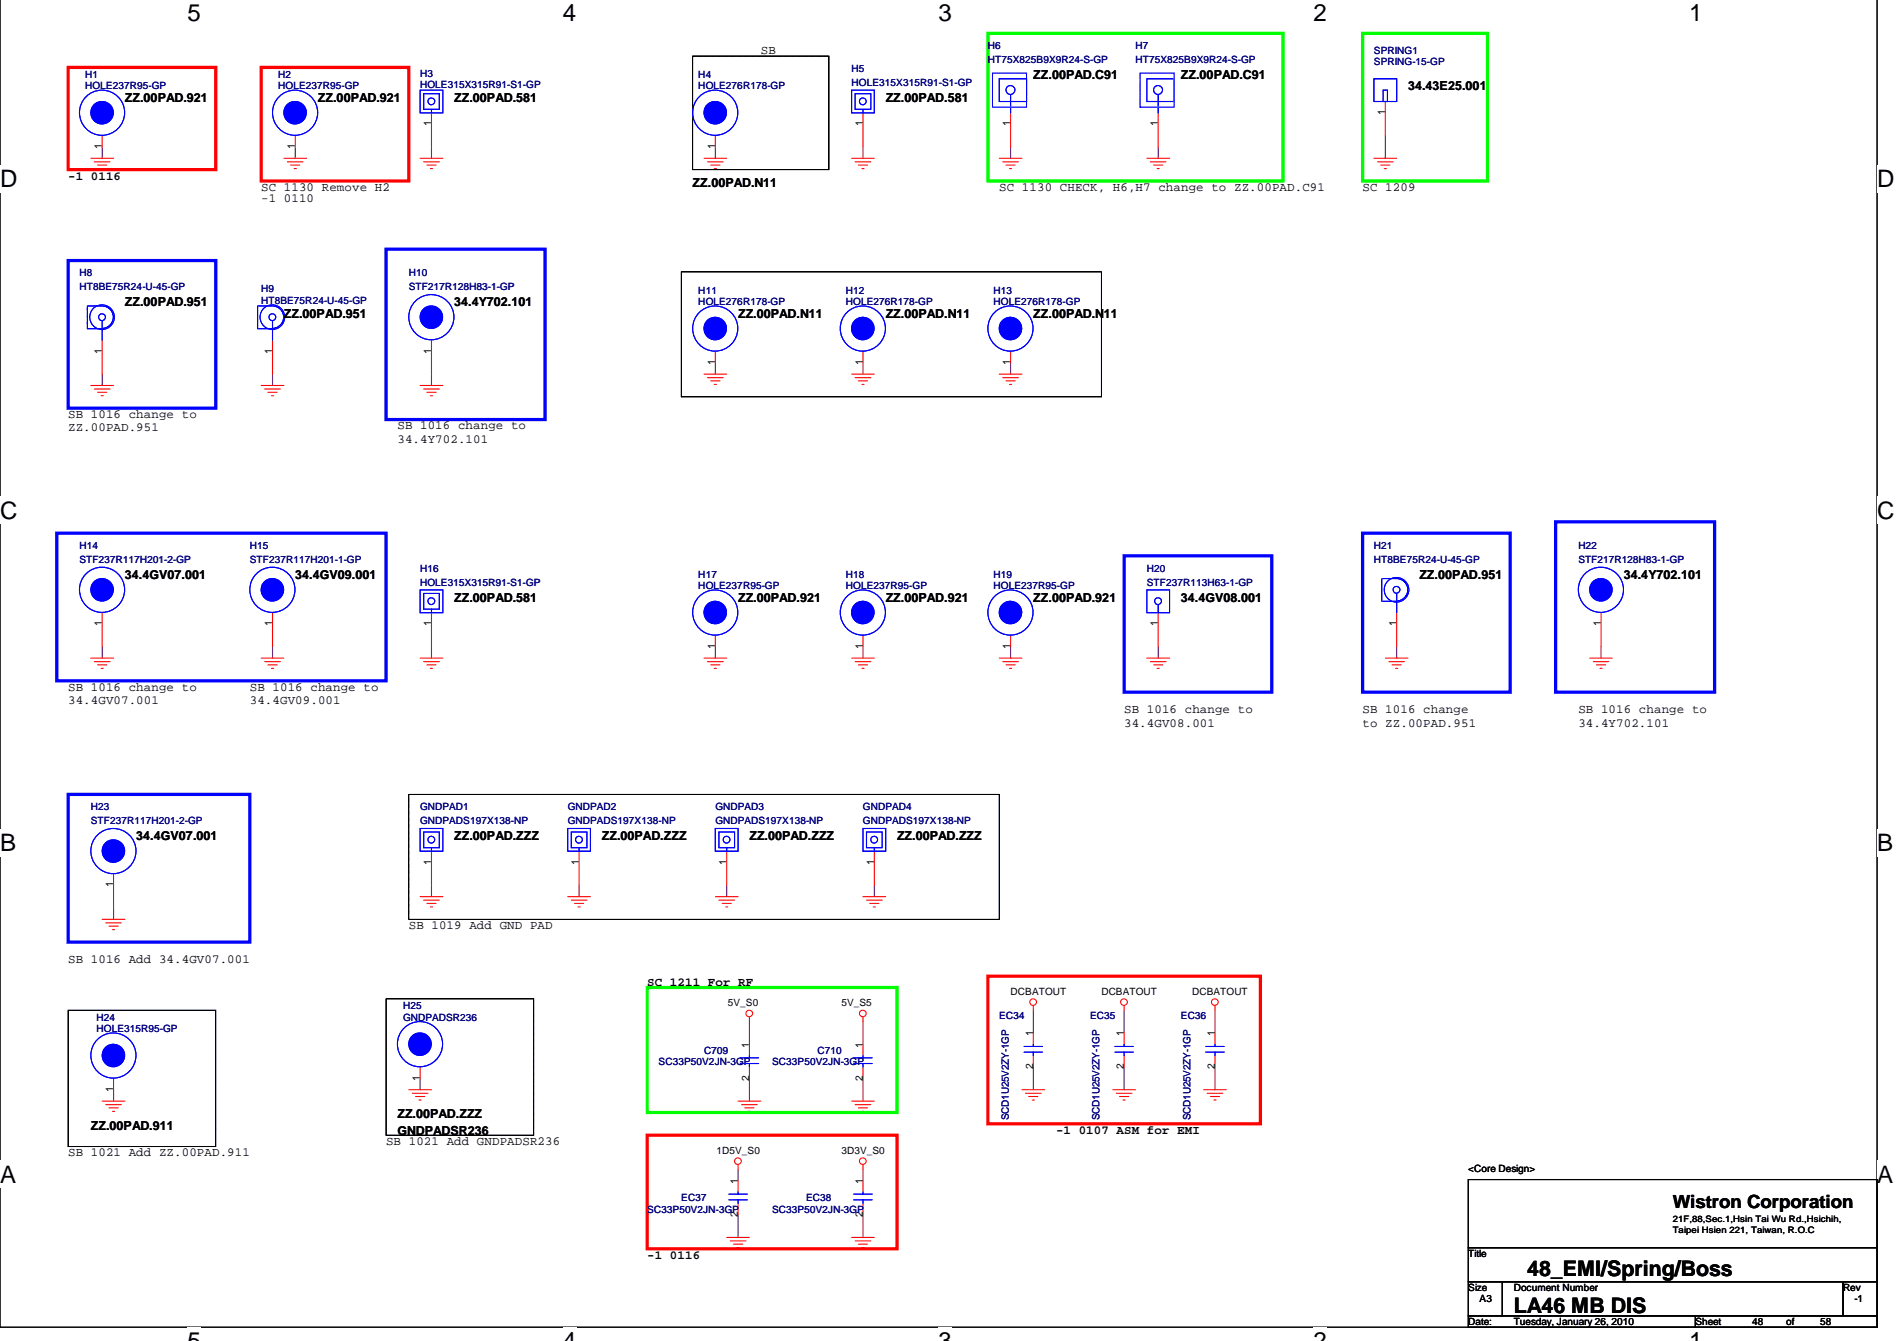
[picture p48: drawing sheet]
<svg xmlns="http://www.w3.org/2000/svg" width="297mm" height="210mm" viewBox="0 0 297 210" stroke-linecap="round" stroke-linejoin="round" font-family="sans-serif">
<defs><g id="words">
<g font-size="3.8">
<text x="29.4" y="3.3">5</text>
<text x="88.1" y="3.3">4</text>
<text x="146.9" y="3.3">3</text>
<text x="205.7" y="3.3">2</text>
<text x="264.5" y="3.3">1</text>
<text x="0" y="29.2">D</text>
<text x="293.9" y="29.2">D</text>
<text x="0" y="81.2">C</text>
<text x="293.9" y="81.2">C</text>
<text x="0" y="133.2">B</text>
<text x="293.9" y="133.2">B</text>
<text x="0" y="185.1">A</text>
<text x="293.9" y="185.1">A</text>
</g>
<g font-size="3.3">
<text x="239.1" y="199.7">48_EMI/Spring/Boss</text>
<text x="237" y="205.5">LA46 MB DIS</text>
</g>
<text font-size="2.8" x="261.9" y="189">Wistron Corporation</text>
<g font-size="1.9">
<text x="119.1" y="8.5">SB</text>
<text x="19.6" y="15.9">ZZ.00PAD.921</text>
<text x="49.8" y="15.9">ZZ.00PAD.921</text>
<text x="71.1" y="15.9">ZZ.00PAD.581</text>
<text x="138.7" y="15.9">ZZ.00PAD.581</text>
<text x="161.8" y="12.4">ZZ.00PAD.C91</text>
<text x="184.9" y="12.4">ZZ.00PAD.C91</text>
<text x="220.5" y="14.2">34.43E25.001</text>
<text x="10.7" y="28.2">-1 0116</text>
<text x="40.9" y="29.9">SC 1130 Remove H2</text>
<text x="108.5" y="29.3">ZZ.00PAD.N11</text>
<text x="156.5" y="29.9">SC 1130 CHECK, H6,H7 change to ZZ.00PAD.C91</text>
<text x="213.4" y="29.9">SC 1209</text>
<text x="40.9" y="31.6">-1 0110</text>
<text x="19.6" y="47.9">ZZ.00PAD.951</text>
<text x="71.1" y="47.9">34.4Y702.101</text>
<text x="44.4" y="49.7">ZZ.00PAD.951</text>
<text x="115.6" y="49.7">ZZ.00PAD.N11</text>
<text x="138.7" y="49.7">ZZ.00PAD.N11</text>
<text x="161.8" y="49.7">ZZ.00PAD.N</text>
<text x="172.9" y="49.7">11</text>
<text x="10.7" y="65.4">SB 1016 change to</text>
<text x="10.7" y="67.5">ZZ.00PAD.951</text>
<text x="62.2" y="67.2">SB 1016 change to</text>
<text x="62.2" y="69.3">34.4Y702.101</text>
<text x="19.6" y="90.6">34.4GV07.001</text>
<text x="46.2" y="90.6">34.4GV09.001</text>
<text x="71.1" y="94.2">ZZ.00PAD.581</text>
<text x="115.6" y="94.2">ZZ.00PAD.921</text>
<text x="138.7" y="94.2">ZZ.00PAD.921</text>
<text x="161.8" y="94.2">ZZ.00PAD.921</text>
<text x="184.9" y="94.2">34.4GV08.001</text>
<text x="222.2" y="90.6">ZZ.00PAD.951</text>
<text x="254.3" y="90.6">34.4Y702.101</text>
<text x="10.7" y="108.1">SB 1016 change to</text>
<text x="10.7" y="110.2">34.4GV07.001</text>
<text x="39.1" y="108.1">SB 1016 change to</text>
<text x="39.1" y="110.2">34.4GV09.001</text>
<text x="176" y="111.6">SB 1016 change to</text>
<text x="176" y="113.7">34.4GV08.001</text>
<text x="213.4" y="111.6">SB 1016 change</text>
<text x="213.4" y="113.7">to ZZ.00PAD.951</text>
<text x="247.1" y="111.6">SB 1016 change to</text>
<text x="247.1" y="113.7">34.4Y702.101</text>
<text x="21.3" y="131.5">34.4GV07.001</text>
<text x="71.1" y="131.5">ZZ.00PAD.ZZZ</text>
<text x="94.2" y="131.5">ZZ.00PAD.ZZZ</text>
<text x="117.3" y="131.5">ZZ.00PAD.ZZZ</text>
<text x="140.5" y="131.5">ZZ.00PAD.ZZZ</text>
<text x="64" y="145.4">SB 1019 Add GND PAD</text>
<text x="10.7" y="150.8">SB 1016 Add 34.4GV07.001</text>
<text x="101.3" y="154.4">SC 1211 For RF</text>
<text x="14.2" y="176.8">ZZ.00PAD.911</text>
<text x="60.5" y="179.2">SB 1021 Add GNDPADSR236</text>
<text x="62.2" y="175.1">ZZ.00PAD.ZZZ</text>
<text x="62.2" y="177.7">GNDPADSR236</text>
<text x="165.4" y="177.5">-1 0107 ASM for EMI</text>
<text x="10.7" y="181">SB 1021 Add ZZ.00PAD.911</text>
<text x="101.3" y="197.1">-1 0116</text>
</g>
<g font-size="1.6" fill="#000080">
<text x="65.8" y="12">H3</text>
<text x="133.3" y="11.3">H5</text>
<text x="154.7" y="7.7">H6</text>
<text x="154.7" y="9.9">HT75X825B9X9R24-S-GP</text>
<text x="177.8" y="7.7">H7</text>
<text x="177.8" y="9.9">HT75X825B9X9R24-S-GP</text>
<text x="215.1" y="8.4">SPRING1</text>
<text x="215.1" y="10.2">SPRING-15-GP</text>
<text x="13.3" y="12.2">H1</text>
<text x="13.3" y="13.9">HOLE237R95-GP</text>
<text x="43.6" y="12.2">H2</text>
<text x="43.6" y="13.9">HOLE237R95-GP</text>
<text x="65.8" y="13.8">HOLE315X315R91-S1-GP</text>
<text x="109.3" y="12.2">H4</text>
<text x="109.3" y="13.9">HOLE276R178-GP</text>
<text x="133.3" y="13.4">HOLE315X315R91-S1-GP</text>
<text x="12.4" y="43.3">H8</text>
<text x="12.4" y="45.4">HT8BE75R24-U-45-GP</text>
<text x="40.9" y="45.8">H9</text>
<text x="40.9" y="47.6">HT8BE75R24-U-45-GP</text>
<text x="64" y="43.3">H10</text>
<text x="64" y="45.4">STF217R128H83-1-GP</text>
<text x="109.3" y="45.9">H11</text>
<text x="109.3" y="47.7">HOLE276R178-GP</text>
<text x="132.5" y="45.9">H12</text>
<text x="132.5" y="47.7">HOLE276R178-GP</text>
<text x="155.6" y="45.9">H13</text>
<text x="155.6" y="47.7">HOLE276R178-GP</text>
<text x="12.4" y="86">H14</text>
<text x="12.4" y="88.1">STF237R117H201-2-GP</text>
<text x="39.1" y="86">H15</text>
<text x="39.1" y="88.1">STF237R117H201-1-GP</text>
<text x="65.8" y="89.5">H16</text>
<text x="179.6" y="89.5">H20</text>
<text x="215.1" y="86">H21</text>
<text x="215.1" y="88.1">HT8BE75R24-U-45-GP</text>
<text x="247.1" y="86">H22</text>
<text x="247.1" y="88.1">STF217R128H83-1-GP</text>
<text x="65.8" y="91.7">HOLE315X315R91-S1-GP</text>
<text x="109.3" y="90.4">H17</text>
<text x="109.3" y="92.2">HOLE237R95-GP</text>
<text x="132.5" y="90.4">H18</text>
<text x="132.5" y="92.2">HOLE237R95-GP</text>
<text x="155.6" y="90.4">H19</text>
<text x="155.6" y="92.2">HOLE237R95-GP</text>
<text x="179.6" y="91.7">STF237R113H63-1-GP</text>
<text x="14.2" y="126.8">H23</text>
<text x="14.2" y="129">STF237R117H201-2-GP</text>
<text x="65.8" y="126.8">GNDPAD1</text>
<text x="65.8" y="129">GNDPADS197X138-NP</text>
<text x="88.9" y="126.8">GNDPAD2</text>
<text x="88.9" y="129">GNDPADS197X138-NP</text>
<text x="112" y="126.8">GNDPAD3</text>
<text x="112" y="129">GNDPADS197X138-NP</text>
<text x="135.1" y="126.8">GNDPAD4</text>
<text x="135.1" y="129">GNDPADS197X138-NP</text>
<text x="15.1" y="159.7">H24</text>
<text x="15.1" y="161.5">HOLE315R95-GP</text>
<text x="63.1" y="158">H25</text>
<text x="63.1" y="159.7">GNDPADSR236</text>
<text x="156.5" y="159.6">EC34</text>
<text x="170.7" y="159.6">EC35</text>
<text x="184.9" y="159.6">EC36</text>
<text x="103.1" y="166.7">SC33P50V2JN-3GP</text>
<text x="110.2" y="164.9">C709</text>
<text x="120.9" y="166.7">SC33P50V2JN-3GP</text>
<text x="128" y="164.9">C710</text>
<text x="157.9" y="175.4" transform="rotate(-90 157.9 175.4)">SCD1U25V2ZY-1GP</text>
<text x="172.2" y="175.4" transform="rotate(-90 172.2 175.4)">SCD1U25V2ZY-1GP</text>
<text x="186.4" y="175.4" transform="rotate(-90 186.4 175.4)">SCD1U25V2ZY-1GP</text>
<text x="101.3" y="189.8">SC33P50V2JN-3GP</text>
<text x="106.7" y="188">EC37</text>
<text x="120.9" y="189.8">SC33P50V2JN-3GP</text>
<text x="126.2" y="188">EC38</text>
</g>
<g font-size="1.6">
<text x="16" y="23.3" transform="rotate(-90 16 23.3)">1</text>
<text x="46.2" y="23.3" transform="rotate(-90 46.2 23.3)">1</text>
<text x="67.5" y="19.8" transform="rotate(-90 67.5 19.8)">1</text>
<text x="112" y="23.3" transform="rotate(-90 112 23.3)">1</text>
<text x="135.1" y="19.8" transform="rotate(-90 135.1 19.8)">1</text>
<text x="158.2" y="19.8" transform="rotate(-90 158.2 19.8)">1</text>
<text x="181.3" y="19.8" transform="rotate(-90 181.3 19.8)">1</text>
<text x="216.9" y="18" transform="rotate(-90 216.9 18)">1</text>
<text x="16" y="55.3" transform="rotate(-90 16 55.3)">1</text>
<text x="42.6" y="55.3" transform="rotate(-90 42.6 55.3)">1</text>
<text x="67.5" y="55.3" transform="rotate(-90 67.5 55.3)">1</text>
<text x="112" y="57.1" transform="rotate(-90 112 57.1)">1</text>
<text x="135.1" y="57.1" transform="rotate(-90 135.1 57.1)">1</text>
<text x="158.2" y="57.1" transform="rotate(-90 158.2 57.1)">1</text>
<text x="16" y="98" transform="rotate(-90 16 98)">1</text>
<text x="42.6" y="98" transform="rotate(-90 42.6 98)">1</text>
<text x="67.5" y="98" transform="rotate(-90 67.5 98)">1</text>
<text x="112" y="101.6" transform="rotate(-90 112 101.6)">1</text>
<text x="135.1" y="101.6" transform="rotate(-90 135.1 101.6)">1</text>
<text x="158.2" y="101.6" transform="rotate(-90 158.2 101.6)">1</text>
<text x="181.3" y="98" transform="rotate(-90 181.3 98)">1</text>
<text x="218.7" y="98" transform="rotate(-90 218.7 98)">1</text>
<text x="250.7" y="98" transform="rotate(-90 250.7 98)">1</text>
<text x="67.5" y="135.4" transform="rotate(-90 67.5 135.4)">1</text>
<text x="90.6" y="135.4" transform="rotate(-90 90.6 135.4)">1</text>
<text x="113.7" y="135.4" transform="rotate(-90 113.7 135.4)">1</text>
<text x="136.9" y="135.4" transform="rotate(-90 136.9 135.4)">1</text>
<text x="17.7" y="138.9" transform="rotate(-90 17.7 138.9)">1</text>
<text x="158.2" y="155.7">DCBATOUT</text>
<text x="172.5" y="155.7">DCBATOUT</text>
<text x="186.7" y="155.7">DCBATOUT</text>
<text x="114" y="157.5">5V_S0</text>
<text x="131.7" y="157.5">5V_S5</text>
<text x="117.3" y="164" transform="rotate(-90 117.3 164)">1</text>
<text x="135.1" y="164" transform="rotate(-90 135.1 164)">1</text>
<text x="161.8" y="167.4" transform="rotate(-90 161.8 167.4)">2</text>
<text x="161.8" y="162.2" transform="rotate(-90 161.8 162.2)">1</text>
<text x="176" y="167.4" transform="rotate(-90 176 167.4)">2</text>
<text x="176" y="162.2" transform="rotate(-90 176 162.2)">1</text>
<text x="190.2" y="167.4" transform="rotate(-90 190.2 167.4)">2</text>
<text x="190.2" y="162.2" transform="rotate(-90 190.2 162.2)">1</text>
<text x="17.7" y="170.9" transform="rotate(-90 17.7 170.9)">1</text>
<text x="65.7" y="169.1" transform="rotate(-90 65.7 169.1)">1</text>
<text x="117.3" y="169.1" transform="rotate(-90 117.3 169.1)">2</text>
<text x="135.1" y="169.1" transform="rotate(-90 135.1 169.1)">2</text>
<text x="112.2" y="180.6">1D5V_S0</text>
<text x="115.5" y="185.3" transform="rotate(-90 115.5 185.3)">1</text>
<text x="131.7" y="180.6">3D3V_S0</text>
<text x="135.1" y="185.3" transform="rotate(-90 135.1 185.3)">1</text>
<text x="229.9" y="183.4">&lt;Core Design&gt;</text>
<text x="115.5" y="190.5" transform="rotate(-90 115.5 190.5)">2</text>
<text x="135.1" y="190.5" transform="rotate(-90 135.1 190.5)">2</text>
<text x="229.9" y="196.7">Title</text>
<text x="229.9" y="202.1">Size</text>
<text x="231.7" y="203.8">A3</text>
<text x="237" y="202.1">Document Number</text>
<text x="288.6" y="202.1">Rev</text>
<text x="290.4" y="203.8">-1</text>
<text x="229.9" y="207.4">Date:</text>
<text x="237" y="207.4">Tuesday, January 26, 2010</text>
<text x="265.5" y="207.4">Sheet</text>
<text x="274.4" y="207.4">48</text>
<text x="279.7" y="207.4">of</text>
<text x="285" y="207.4">58</text>
</g>
<g font-size="1.4">
<text x="261.9" y="191.3">21F,88,Sec.1,Hsin Tai Wu Rd.,Hsichih,</text>
<text x="261.9" y="193.1">Taipei Hsien 221, Taiwan, R.O.C</text>
</g>
</g></defs>
<path d="M0 -.1v207.8h293.9v-207.8" fill="none" stroke="#000" stroke-width=".17"/>
<g fill="#fff">
<path d="M29.4 -.1h2.1v4.2h-2.1z"/>
<path d="M29.4 207.7h2.1v2.2h-2.1z"/>
<path d="M88.1 -.1h2.2v4.2h-2.2z"/>
<path d="M88.1 207.7h2.2v2.2h-2.2z"/>
<path d="M146.9 -.1h2.2v4.2h-2.2z"/>
<path d="M146.9 207.7h2.2v2.2h-2.2z"/>
<path d="M205.7 -.1h2.1v4.2h-2.1z"/>
<path d="M205.7 207.7h2.1v2.2h-2.1z"/>
<path d="M264.5 -.1h2.1v4.2h-2.1z"/>
<path d="M264.5 207.7h2.1v2.2h-2.1z"/>
<path d="M0 25.8h2.8v4.3h-2.8z"/>
<path d="M293.9 25.8h2.8v4.3h-2.8z"/>
<path d="M0 77.8h2.8v4.2h-2.8z"/>
<path d="M293.9 77.8h2.8v4.2h-2.8z"/>
<path d="M0 129.8h2.5v4.2h-2.5z"/>
<path d="M293.9 129.8h2.6v4.2h-2.6z"/>
<path d="M0 181.7h2.5v4.2h-2.5z"/>
<path d="M293.9 181.7h2.6v4.2h-2.6z"/>
</g>
<g fill="none" stroke="#800040" stroke-width=".17">
<path d="M16 23v1.8M46.2 23v1.8M67.6 23v1.8M112 23v1.8M135.1 23v1.8M158.2 23v1.8M181.4 23v1.8M216.9 21.2v3.6M16 58.6v1.7M42.7 58.6v1.7M67.6 58.6v1.7M112 56.8v1.8"/>
<path d="M135.1 56.8v1.8M158.2 56.8v1.8M16 101.2v1.8M42.7 101.2v1.8M67.6 101.2v1.8M112 101.2v1.8M135.1 101.2v1.8M158.2 101.2v1.8M181.4 101.2v1.8M218.7 101.2v1.8M250.7 101.2v1.8M67.6 138.6v1.7"/>
<path d="M90.7 138.6v1.7M113.8 138.6v1.7M136.9 138.6v1.7M17.8 142.1v1.8M117.3 159.9v3.6M135.1 159.9v3.6M161.8 158.1v3.6M176 158.1v3.6M190.2 158.1v3.6M17.8 170.6v1.8M65.8 168.8v1.8M117.3 168.8v3.6"/>
<path d="M135.1 168.8v3.6M161.8 167v3.6M176 167v3.6M190.2 167v3.6M115.6 183v1.8M115.6 190.1v3.6M135.1 183v1.8M135.1 190.1v3.6"/>
</g>
<g fill="none" stroke="#f00" stroke-width=".17">
<path d="M67.6 17.7v5.3M135.1 17.7v5.3M158.2 17.7v5.3M181.4 17.7v5.3M216.9 15.9v5.3M14.2 24.8h3.6M14.8 25.3h2.4M15.3 25.8h1.4M15.8 26.4h.4M16 21.2v1.8M44.4 24.8h3.6M45 25.3h2.5"/>
<path d="M45.5 25.8h1.4M46.1 26.4h.3M46.2 21.2v1.8M65.8 24.8h3.5M66.3 25.3h2.5M66.8 25.8h1.5M67.4 26.4h.3M110.2 24.8h3.6M110.8 25.3h2.4M111.3 25.8h1.4M111.8 26.4h.4M112 21.2v1.8"/>
<path d="M133.3 24.8h3.6M133.9 25.3h2.5M134.4 25.8h1.4M135 26.4h.3M156.5 24.8h3.5M157 25.3h2.5M157.5 25.8h1.5M158.1 26.4h.3M179.6 24.8h3.5M180.1 25.3h2.5M180.6 25.8h1.5M181.2 26.4h.3"/>
<path d="M215.1 24.8h3.6M215.7 25.3h2.4M216.2 25.8h1.4M216.7 26.4h.4M16 53.2v5.4M42.7 53.2v5.4M67.6 53.2v5.4M110.2 58.6h3.6M110.8 59.1h2.4M111.3 59.6h1.4M112 55v1.8M133.3 58.6h3.6"/>
<path d="M133.9 59.1h2.5M134.4 59.6h1.4M135.1 55v1.8M156.5 58.6h3.5M157 59.1h2.5M157.5 59.6h1.5M158.2 55v1.8M14.2 60.3h3.6M14.8 60.9h2.4M15.3 61.4h1.4M15.8 61.9h.4M40.9 60.3h3.5"/>
<path d="M41.4 60.9h2.5M42 61.4h1.4M42.5 61.9h.3M65.8 60.3h3.5M66.3 60.9h2.5M66.8 61.4h1.5M67.4 61.9h.3M111.8 60.2h.4M135 60.2h.3M158.1 60.2h.3M16 95.9v5.3M42.7 95.9v5.3"/>
<path d="M67.6 95.9v5.3M112 99.5v1.7M135.1 99.5v1.7M158.2 99.5v1.7M181.4 95.9v5.3M218.7 95.9v5.3M250.7 95.9v5.3M14.2 103h3.6M14.8 103.6h2.4M15.3 104.1h1.4M15.8 104.6h.4M40.9 103h3.5"/>
<path d="M41.4 103.6h2.5M42 104.1h1.4M42.5 104.6h.3M65.8 103h3.5M66.3 103.6h2.5M66.8 104.1h1.5M67.4 104.6h.3M110.2 103h3.6M110.8 103.6h2.4M111.3 104.1h1.4M111.8 104.6h.4M133.3 103h3.6"/>
<path d="M133.9 103.6h2.5M134.4 104.1h1.4M135 104.6h.3M156.5 103h3.5M157 103.6h2.5M157.5 104.1h1.5M158.1 104.6h.3M179.6 103h3.5M180.1 103.6h2.5M180.6 104.1h1.5M181.2 104.6h.3M216.9 103h3.6"/>
<path d="M217.5 103.6h2.4M218 104.1h1.4M218.5 104.6h.4M248.9 103h3.6M249.5 103.6h2.4M250 104.1h1.4M250.5 104.6h.4M17.8 136.8v5.3M67.6 133.2v5.4M90.7 133.2v5.4M113.8 133.2v5.4M136.9 133.2v5.4"/>
<path d="M16 143.9h3.6M16.6 144.5h2.4M17.1 145h1.4M17.6 145.5h.3M65.8 140.3h3.5M66.3 140.9h2.5M66.8 141.4h1.5M67.4 142h.3M88.9 140.3h3.6M89.5 140.9h2.4M90 141.4h1.4M90.5 142h.3"/>
<path d="M112 140.3h3.6M112.6 140.9h2.4M113.1 141.4h1.4M113.6 142h.4M117.3 159.2v.7M135.1 140.3h3.6M135.1 159.2v.7M135.7 140.9h2.4M136.2 141.4h1.4M136.7 142h.4M161.8 157.4v.7M176 157.4v.7"/>
<path d="M190.2 157.4v.7M16 172.4h3.6M16.6 172.9h2.4M17.1 173.4h1.4M17.6 174h.3M17.8 168.8v1.8M64 170.6h3.6M64.6 171.1h2.4M65.1 171.6h1.4M65.6 172.2h.4M65.8 167v1.8M115.6 172.4h3.5"/>
<path d="M116.1 172.9h2.5M116.6 173.4h1.5M117.2 174h.3M117.3 163.5v1.7M117.3 167v1.8M133.3 172.4h3.6M133.9 172.9h2.5M134.4 173.4h1.4M135 174h.3M135.1 163.5v1.7M135.1 167v1.8M160 170.6h3.6"/>
<path d="M160.6 171.1h2.4M161.1 171.6h1.4M161.6 172.2h.4M161.8 161.7v1.8M161.8 165.2v1.8M174.2 170.6h3.6M174.8 171.1h2.4M175.3 171.6h1.4M175.9 172.2h.3M176 161.7v1.8M176 165.2v1.8M188.5 170.6h3.5"/>
<path d="M189 171.1h2.5M189.5 171.6h1.5M190.1 172.2h.3M190.2 161.7v1.8M190.2 165.2v1.8M113.8 193.7h3.5M114.3 194.2h2.5M114.9 194.7h1.4M115.4 195.3h.3M115.6 182.3v.7M115.6 184.8v1.8M115.6 188.4v1.7"/>
<path d="M133.3 193.7h3.6M133.9 194.2h2.5M134.4 194.7h1.4M135 195.3h.3M135.1 182.3v.7M135.1 184.8v1.8M135.1 188.4v1.7"/>
<circle cx="117.3" cy="158.6" r=".52"/>
<circle cx="135.1" cy="158.6" r=".52"/>
<circle cx="161.8" cy="156.9" r=".52"/>
<circle cx="176" cy="156.9" r=".52"/>
<circle cx="190.2" cy="156.9" r=".52"/>
<circle cx="115.6" cy="181.7" r=".52"/>
<circle cx="135.1" cy="181.7" r=".52"/>
</g>
<path d="M229.9 184.6h64v10.7h-64zM229.9 195.3h64v5.3h-64zM229.9 200.6h5.3v5.4h-5.3zM229.9 206h35.6v1.7h-35.6zM235.2 200.6h53.4v5.4h-53.4zM265.5 206h28.4v1.7h-28.4zM288.6 200.6h5.3v5.4h-5.3z" fill="none" stroke="#000" stroke-width=".17"/>
<path d="M108.5 8.8h21.3v17.8h-21.3zM106.7 42.6h65.8v19.5h-65.8zM64 124.3h92.5v19.6h-92.5zM10.7 158.1h23.1v21.4h-23.1zM60.5 156.4h23.1v21.3h-23.1z" fill="none" stroke="#000" stroke-width=".16"/>
<path d="M60.5 39h24.8v26.7h-24.8zM10.7 40.8h23.1v23.1h-23.1zM8.9 83.5h51.6v23.1h-51.6zM176 87h23.1v21.3h-23.1zM213.4 83.5h23.1v24.8h-23.1zM243.6 81.7h24.9v26.6h-24.9zM10.7 124.3h28.4v23.2h-28.4z" fill="none" stroke="#00f" stroke-width=".51"/>
<path d="M10.7 10.6h23.1v16h-23.1zM40.9 10.6h23.1v17.7h-23.1zM154.7 152.8h42.7v23.1h-42.7zM101.3 177.7h39.2v17.8h-39.2z" fill="none" stroke="#f00" stroke-width=".51"/>
<path d="M154.7 5.2h46.2v23.1h-46.2zM213.4 5.2h19.5v23.1h-19.5zM101.3 154.6h39.2v19.5h-39.2z" fill="none" stroke="#0f0" stroke-width=".51"/>
<g fill="#00f" stroke="#00f" stroke-width=".17">
<circle cx="135.1" cy="51.4" r="1.76"/>
<circle cx="112" cy="17.6" r="1.76"/>
<circle cx="17.8" cy="165.2" r="1.76"/>
<circle cx="158.2" cy="51.4" r="1.76"/>
<circle cx="16" cy="17.6" r="1.76"/>
<circle cx="65.8" cy="163.4" r="1.76"/>
<circle cx="250.7" cy="92.3" r="1.76"/>
<circle cx="135.1" cy="95.9" r="1.76"/>
<circle cx="16" cy="92.3" r="1.76"/>
<circle cx="17.8" cy="133.2" r="1.76"/>
<circle cx="158.2" cy="95.9" r="1.76"/>
<circle cx="112" cy="51.4" r="1.76"/>
<circle cx="67.5" cy="49.6" r="1.76"/>
<circle cx="46.2" cy="17.6" r="1.76"/>
<circle cx="112" cy="95.9" r="1.76"/>
<circle cx="42.6" cy="92.3" r="1.76"/>
</g>
<g fill="none" stroke="#00f" stroke-width=".17">
<path d="M65.8 14.1h3.5v3.6h-3.5zM66.3 14.7h2.5v2.4h-2.5zM67.6 17.1v.6M133.3 14.1h3.6v3.6h-3.6zM133.9 14.7h2.5v2.4h-2.5zM135.1 17.1v.6M156.5 12.3h4.2v3.6h-4.2zM158.2 14.8v2.9M179.6 12.3h4.3v3.6h-4.3zM181.4 14.8v2.9M215.1 12.3h3.6v3.6h-3.6zM216.6 14.1h.7v1.8h-.7z"/>
<path d="M16 50.2v3M42.7 50.2v3M65.8 92.3h3.5v3.6h-3.5zM66.3 92.9h2.5v2.4h-2.5zM67.6 95.3v.6M179.6 92.3h3.5v3.6h-3.5zM181.4 94.7v1.2M218.7 92.9v3M65.8 129.7h3.5v3.5h-3.5zM66.3 130.2h2.5v2.5h-2.5zM67.6 132.7v.5M88.9 129.7h3.6v3.5h-3.6z"/>
<path d="M89.5 130.2h2.4v2.5h-2.4zM90.7 132.7v.5M112 129.7h3.6v3.5h-3.6zM112.6 130.2h2.4v2.5h-2.4zM113.8 132.7v.5M135.1 129.7h3.6v3.5h-3.6zM135.7 130.2h2.4v2.5h-2.4zM136.9 132.7v.5M115.9 165.6h2.9M115.9 166.5h2.9M117.3 165.2v.4M117.3 166.5v.5"/>
<path d="M133.7 165.6h2.9M133.7 166.5h2.9M135.1 165.2v.4M135.1 166.5v.5M160.4 163.8h2.8M160.4 164.7h2.8M161.8 163.5v.3M161.8 164.7v.5M174.6 163.8h2.9M174.6 164.7h2.9M176 163.5v.3M176 164.7v.5"/>
<path d="M188.8 163.8h2.9M188.8 164.7h2.9M190.2 163.5v.3M190.2 164.7v.5M114.1 186.9h2.9M114.1 187.8h2.9M115.6 186.6v.3M115.6 187.8v.6M133.7 186.9h2.9M133.7 187.8h2.9M135.1 186.6v.3M135.1 187.8v.6"/>
<circle cx="16" cy="17.6" r="3.5"/>
<circle cx="46.2" cy="17.6" r="3.5"/>
<circle cx="67.5" cy="15.9" r=".54"/>
<circle cx="112" cy="17.6" r="3.5"/>
<circle cx="135.1" cy="15.9" r=".54"/>
<circle cx="158.2" cy="14.1" r=".7"/>
<circle cx="181.3" cy="14.1" r=".7"/>
<circle cx="16" cy="49.6" r=".54"/>
<circle cx="16" cy="49.6" r="1.93"/>
<circle cx="42.6" cy="49.6" r=".54"/>
<circle cx="42.6" cy="49.6" r="1.93"/>
<circle cx="67.5" cy="49.6" r="3.5"/>
<circle cx="112" cy="51.4" r="3.5"/>
<circle cx="135.1" cy="51.4" r="3.5"/>
<circle cx="158.2" cy="51.4" r="3.5"/>
<circle cx="16" cy="92.3" r="3.5"/>
<circle cx="42.6" cy="92.3" r="3.5"/>
<circle cx="67.5" cy="94.1" r=".54"/>
<circle cx="112" cy="95.9" r="3.5"/>
<circle cx="135.1" cy="95.9" r="3.5"/>
<circle cx="158.2" cy="95.9" r="3.5"/>
<circle cx="181.3" cy="94.1" r=".54"/>
<circle cx="218.7" cy="92.3" r=".54"/>
<circle cx="218.7" cy="92.3" r="1.93"/>
<circle cx="250.7" cy="92.3" r="3.5"/>
<circle cx="17.8" cy="133.2" r="3.5"/>
<circle cx="67.5" cy="131.4" r=".54"/>
<circle cx="90.7" cy="131.4" r=".54"/>
<circle cx="113.8" cy="131.4" r=".54"/>
<circle cx="136.9" cy="131.4" r=".54"/>
<circle cx="17.8" cy="165.2" r="3.5"/>
<circle cx="65.8" cy="163.4" r="3.5"/>
</g>
<path d="M155.4 11.4h5.3v5.4h-5.3zM178.5 11.4h5.4v5.4h-5.4z" fill="none" stroke="#fff" stroke-width=".16" stroke-dasharray=".3 .1"/>
<path d="M155.4 11.4h5.3v5.4h-5.3zM178.5 11.4h5.4v5.4h-5.4z" fill="none" stroke="#00f" stroke-width=".16" stroke-dasharray=".3 .1"/>
<path d="M16 47.9a1.76 1.76 0 0 1 1.7 1.7 1.76 1.76 0 0 1-1.7 1.8M16 47.9h-2.3v3.5h2.3M42.6 47.9a1.76 1.76 0 0 1 1.8 1.7 1.76 1.76 0 0 1-1.8 1.8M42.7 47.9h-2.4v3.5h2.4M218.7 90.6a1.76 1.76 0 0 1 1.7 1.7 1.76 1.76 0 0 1-1.7 1.8M218.7 90.6h-2.3v3.5h2.3" fill="none" stroke="#fff" stroke-width=".16"/>
<path d="M16 47.9a1.76 1.76 0 0 1 1.7 1.7 1.76 1.76 0 0 1-1.7 1.8M16 47.9h-2.3v3.5h2.3M42.6 47.9a1.76 1.76 0 0 1 1.8 1.7 1.76 1.76 0 0 1-1.8 1.8M42.7 47.9h-2.4v3.5h2.4M218.7 90.6a1.76 1.76 0 0 1 1.7 1.7 1.76 1.76 0 0 1-1.7 1.8M218.7 90.6h-2.3v3.5h2.3" fill="none" stroke="#00f" stroke-width=".16"/>
<use href="#words"/>
</svg>
